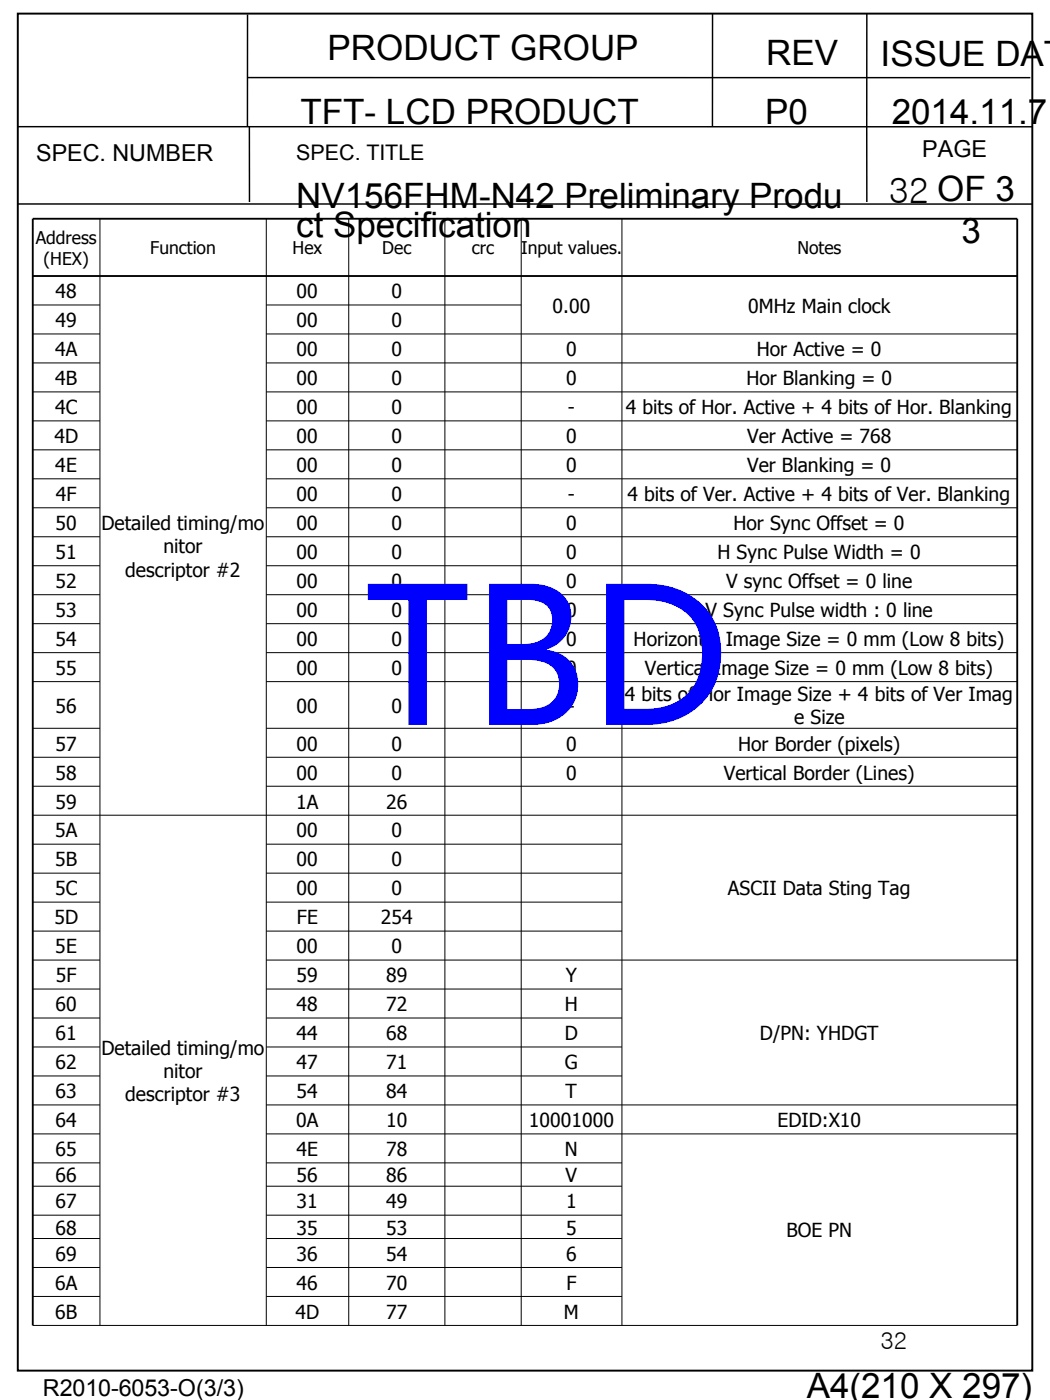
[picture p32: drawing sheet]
<svg xmlns="http://www.w3.org/2000/svg" width="190mm" height="254mm" viewBox="0 0 190 254" stroke-linecap="round" stroke-linejoin="round" font-family="sans-serif">
<defs><g id="words">
<text font-size="33.9" fill="#00f" x="66" y="131.5">TBD</text>
<g font-size="6.4">
<text x="59.4" y="10.8">PRODUCT GROUP</text>
<text x="139" y="11.8">REV</text>
<text x="159.8" y="12">ISSUE DAT</text>
<text x="54.5" y="22.5">TFT- LCD PRODUCT</text>
<text x="138.8" y="22.6">P0</text>
<text x="161.8" y="22.6">2014.11.7</text>
<text x="53.7" y="37.7">NV156FHM-N42 Preliminary Produ</text>
<text x="161.3" y="36.8">32 OF 3</text>
<text x="53.7" y="43">ct Specification</text>
<text x="174.4" y="44.2">3</text>
<text x="146.4" y="253.7">A4(210 X 297)</text>
</g>
<g font-size="4.2">
<text x="6.6" y="29.2">SPEC. NUMBER</text>
<text x="167.3" y="28.5">PAGE</text>
<text x="159.8" y="244.7">32</text>
<text x="7.8" y="253.2">R2010-6053-O(3/3)</text>
</g>
<text font-size="3.9" x="53.7" y="28.9">SPEC. TITLE</text>
<g font-size="3.5">
<text x="10.1" y="54.1">48</text>
<text x="10.1" y="59.4">49</text>
<text x="53.8" y="54.1">00</text>
<text x="53.8" y="59.4">00</text>
<text x="71" y="54.1">0</text>
<text x="71" y="59.4">0</text>
<text x="100.2" y="56.7">0.00</text>
<text x="135.7" y="56.7">0MHz Main clock</text>
<text x="10" y="64.6">4A</text>
<text x="53.8" y="64.6">00</text>
<text x="71" y="64.6">0</text>
<text x="102.7" y="64.6">0</text>
<text x="137.3" y="64.6">Hor Active = 0</text>
<text x="10" y="69.9">4B</text>
<text x="53.8" y="69.9">00</text>
<text x="71" y="69.9">0</text>
<text x="102.7" y="69.9">0</text>
<text x="135.4" y="69.9">Hor Blanking = 0</text>
<text x="10" y="75.1">4C</text>
<text x="53.8" y="75.1">00</text>
<text x="71" y="75.1">0</text>
<text x="103" y="75.1">-</text>
<text x="113.5" y="75.1">4 bits of Hor. Active + 4 bits of Hor. Blanking</text>
<text x="9.9" y="80.4">4D</text>
<text x="53.8" y="80.4">00</text>
<text x="71" y="80.4">0</text>
<text x="102.7" y="80.4">0</text>
<text x="135.5" y="80.4">Ver Active = 768</text>
<text x="10" y="85.7">4E</text>
<text x="53.8" y="85.7">00</text>
<text x="71" y="85.7">0</text>
<text x="102.7" y="85.7">0</text>
<text x="135.5" y="85.7">Ver Blanking = 0</text>
<text x="10.1" y="90.9">4F</text>
<text x="53.8" y="90.9">00</text>
<text x="71" y="90.9">0</text>
<text x="103" y="90.9">-</text>
<text x="113.8" y="90.9">4 bits of Ver. Active + 4 bits of Ver. Blanking</text>
<text x="10.1" y="96.2">50</text>
<text x="10.1" y="101.4">51</text>
<text x="18.4" y="96.2">Detailed timing/mo</text>
<text x="29.6" y="100.4">nitor</text>
<text x="53.8" y="96.2">00</text>
<text x="53.8" y="101.4">00</text>
<text x="71" y="96.2">0</text>
<text x="71" y="101.4">0</text>
<text x="102.7" y="96.2">0</text>
<text x="102.7" y="101.4">0</text>
<text x="130.2" y="101.4">H Sync Pulse Width = 0</text>
<text x="133.1" y="96.2">Hor Sync Offset = 0</text>
<text x="10.1" y="106.7">52</text>
<text x="22.7" y="104.6">descriptor #2</text>
<text x="53.8" y="106.7">00</text>
<text x="71" y="106.7">0</text>
<text x="102.7" y="106.7">0</text>
<text x="131.7" y="106.7">V sync Offset = 0 line</text>
<text x="10.1" y="111.9">53</text>
<text x="53.8" y="111.9">00</text>
<text x="71" y="111.9">0</text>
<text x="102.7" y="111.9">0</text>
<text x="128" y="111.9">V Sync Pulse width : 0 line</text>
<text x="10.1" y="117.2">54</text>
<text x="53.8" y="117.2">00</text>
<text x="71" y="117.2">0</text>
<text x="102.7" y="117.2">0</text>
<text x="115" y="117.2">Horizontal Image Size = 0 mm (Low 8 bits)</text>
<text x="10.1" y="122.4">55</text>
<text x="53.8" y="122.4">00</text>
<text x="71" y="122.4">0</text>
<text x="102.7" y="122.4">0</text>
<text x="117" y="122.4">Vertical Image Size = 0 mm (Low 8 bits)</text>
<text x="10.1" y="129.3">56</text>
<text x="53.8" y="129.3">00</text>
<text x="71" y="129.3">0</text>
<text x="103" y="129.3">-</text>
<text x="113.4" y="127.2">4 bits of Hor Image Size + 4 bits of Ver Imag</text>
<text x="144.1" y="131.4">e Size</text>
<text x="10.1" y="136.2">57</text>
<text x="53.8" y="136.2">00</text>
<text x="71" y="136.2">0</text>
<text x="102.7" y="136.2">0</text>
<text x="133.9" y="136.2">Hor Border (pixels)</text>
<text x="10.1" y="141.4">58</text>
<text x="53.8" y="141.4">00</text>
<text x="71" y="141.4">0</text>
<text x="102.7" y="141.4">0</text>
<text x="131.3" y="141.4">Vertical Border (Lines)</text>
<text x="10.1" y="146.7">59</text>
<text x="53.7" y="146.7">1A</text>
<text x="70.1" y="146.7">26</text>
<text x="10" y="151.9">5A</text>
<text x="53.8" y="151.9">00</text>
<text x="71" y="151.9">0</text>
<text x="10" y="157.2">5B</text>
<text x="53.8" y="157.2">00</text>
<text x="71" y="157.2">0</text>
<text x="9.9" y="167.7">5D</text>
<text x="10" y="162.5">5C</text>
<text x="53.8" y="162.5">00</text>
<text x="53.9" y="167.7">FE</text>
<text x="69.1" y="167.7">254</text>
<text x="71" y="162.5">0</text>
<text x="132.1" y="162.5">ASCII Data Sting Tag</text>
<text x="10" y="173">5E</text>
<text x="53.8" y="173">00</text>
<text x="71" y="173">0</text>
<text x="10.1" y="178.2">5F</text>
<text x="53.8" y="178.2">59</text>
<text x="70.1" y="178.2">89</text>
<text x="102.7" y="178.2">Y</text>
<text x="10.1" y="183.5">60</text>
<text x="53.8" y="183.5">48</text>
<text x="70.1" y="183.5">72</text>
<text x="102.5" y="183.5">H</text>
<text x="10.1" y="188.7">61</text>
<text x="18.4" y="191.4">Detailed timing/mo</text>
<text x="53.8" y="188.7">44</text>
<text x="70.1" y="188.7">68</text>
<text x="102.5" y="188.7">D</text>
<text x="137.9" y="188.7">D/PN: YHDGT</text>
<text x="10.1" y="194">62</text>
<text x="29.6" y="195.6">nitor</text>
<text x="53.8" y="194">47</text>
<text x="70.1" y="194">71</text>
<text x="102.5" y="194">G</text>
<text x="10.1" y="199.2">63</text>
<text x="22.7" y="199.8">descriptor #3</text>
<text x="53.8" y="199.2">54</text>
<text x="70.1" y="199.2">84</text>
<text x="102.6" y="199.2">T</text>
<text x="10.1" y="204.5">64</text>
<text x="10.1" y="209.8">65</text>
<text x="53.7" y="204.5">0A</text>
<text x="53.8" y="209.8">4E</text>
<text x="70.1" y="204.5">10</text>
<text x="70.1" y="209.8">78</text>
<text x="95.9" y="204.5">10001000</text>
<text x="102.5" y="209.8">N</text>
<text x="141.1" y="204.5">EDID:X10</text>
<text x="10.1" y="214.5">66</text>
<text x="53.8" y="214.5">56</text>
<text x="70.1" y="214.5">86</text>
<text x="102.6" y="214.5">V</text>
<text x="10.1" y="219.3">67</text>
<text x="53.8" y="219.3">31</text>
<text x="70.1" y="219.3">49</text>
<text x="102.7" y="219.3">1</text>
<text x="10.1" y="224">68</text>
<text x="53.8" y="224">35</text>
<text x="70.1" y="224">53</text>
<text x="102.7" y="224">5</text>
<text x="142.7" y="224.5">BOE PN</text>
<text x="10" y="234">6A</text>
<text x="10.1" y="228.7">69</text>
<text x="53.8" y="228.7">36</text>
<text x="53.8" y="234">46</text>
<text x="70.1" y="228.7">54</text>
<text x="70.1" y="234">70</text>
<text x="102.7" y="228.7">6</text>
<text x="102.8" y="234">F</text>
<text x="10" y="239.3">6B</text>
<text x="53.6" y="239.3">4D</text>
<text x="70.1" y="239.3">77</text>
<text x="102.3" y="239.3">M</text>
</g>
<g font-size="3.2">
<text x="6.5" y="44.2">Address</text>
<text x="27.3" y="46.1">Function</text>
<text x="53.1" y="46.1">Hex</text>
<text x="69.4" y="46.1">Dec</text>
<text x="85.6" y="46.1">crc</text>
<text x="94.6" y="46.1">Input values.</text>
<text x="144.7" y="46.1">Notes</text>
<text x="7.9" y="48">(HEX)</text>
</g>
</g></defs>
<g fill="#000">
<path d="M44.9 13.9l142 .1v.2h-142zM3.2 22.9h184.1v.2h-184.1zM3.2 36.9h184.1v.3l-184.1-.1zM44.8 2.6h.2v20.4h-.2zM45.1 23h.3v13.7h-.3zM129.1 2.5h.3v20.4h-.3zM157.1 23h.3v13.7h-.3zM157.1 2.5h.3v20.4h-.3z"/>
<path d="M3.2 2.6l.2-.1v246.2l-.2-.2h184.1l-.2 .2v-246.2l.2 .1zM3.1 2.3h184.4v246.5h-184.4z"/>
</g>
<path d="M5.9 50.1h178.7M5.9 240.5v-200.8h178.7v200.8" fill="none" stroke="#000" stroke-width=".34"/>
<g fill="none" stroke="#000" stroke-width=".18">
<path d="M18.1 39.7v200.8M48.3 39.7v200.8M63.3 39.7v200.8M80.7 39.7v200.8M94.6 39.7v200.8M112.8 39.7v200.8M5.9 55.3h12.2M48.3 55.3h46.3M5.9 60.6h12.2M5.9 65.8h12.2M5.9 71.1h12.2M5.9 76.4h12.2"/>
<path d="M48.3 60.6h136.3M48.3 65.8h136.3M48.3 71.1h136.3M48.3 76.4h136.3M5.9 81.6h12.2M5.9 86.9h12.2M5.9 92.1h12.2M5.9 97.4h12.2M48.3 81.6h136.3M48.3 86.9h136.3M48.3 92.1h136.3M48.3 97.4h136.3"/>
<path d="M5.9 102.6h12.2M5.9 107.9h12.2M5.9 113.2h12.2M5.9 118.4h12.2M48.3 102.6h136.3M48.3 107.9h136.3M48.3 113.2h136.3M48.3 118.4h136.3M5.9 123.7h12.2M5.9 132.1h12.2M5.9 137.4h12.2M48.3 123.7h136.3"/>
<path d="M48.3 132.1h136.3M48.3 137.4h136.3M5.9 142.6h12.2M5.9 147.9h178.7M5.9 153.2h12.2M5.9 158.4h12.2M48.3 142.6h136.3M48.3 153.2h64.5M48.3 158.4h64.5M5.9 163.7h12.2M5.9 168.9h12.2M5.9 174.2h12.2"/>
<path d="M5.9 179.4h12.2M48.3 163.7h64.5M48.3 168.9h64.5M48.3 174.2h136.3M48.3 179.4h64.5M5.9 184.7h12.2M5.9 190h12.2M5.9 195.2h12.2M48.3 184.7h64.5M48.3 190h64.5M48.3 195.2h64.5M5.9 200.5h12.2"/>
<path d="M5.9 205.7h12.2M5.9 211h12.2M5.9 215.2h12.2M48.3 200.5h136.3M48.3 205.7h136.3M48.3 211h64.5M48.3 215.2h64.5M5.9 220.5h12.2M5.9 224.7h12.2M5.9 230h12.2M5.9 235.2h12.2M48.3 220.5h64.5"/>
<path d="M48.3 224.7h64.5M48.3 230h64.5M48.3 235.2h64.5M5.9 240.5h178.7"/>
</g>
<use href="#words"/>
</svg>
